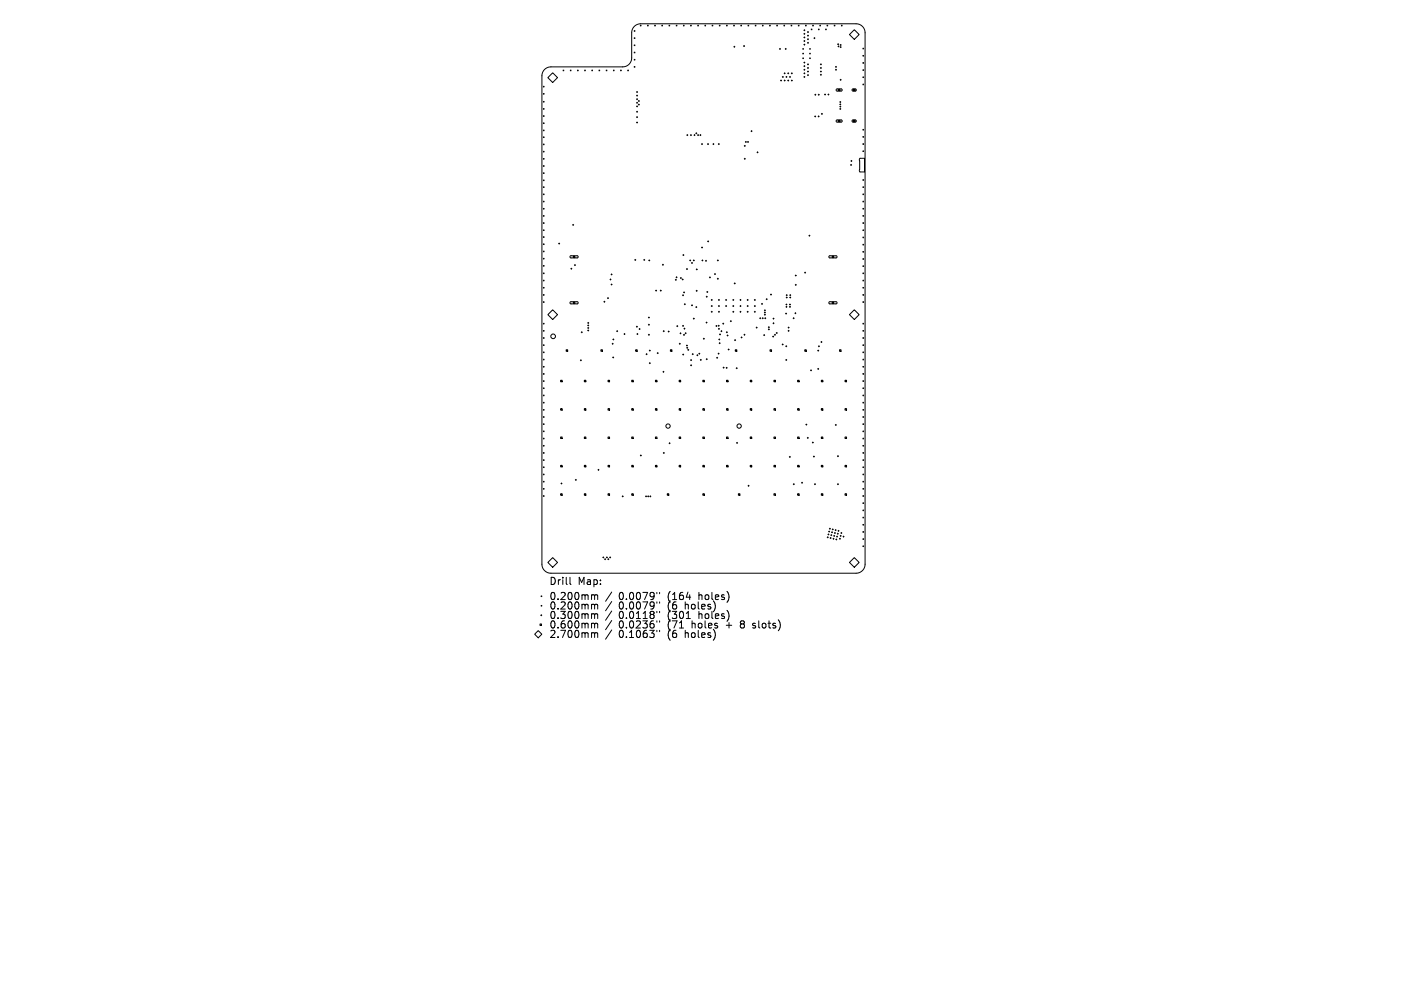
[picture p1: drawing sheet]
<svg xmlns="http://www.w3.org/2000/svg" width="297mm" height="210mm" viewBox="0 0 297 210" stroke-linecap="round" stroke-linejoin="round" font-family="sans-serif">
<defs><g id="words">
<g font-size="2.1">
<text x="115.9" y="123.7">Drill</text>
<text x="122" y="123.7">Map:</text>
<text x="115.9" y="126.8">0.200mm</text>
<text x="115.9" y="128.8">0.200mm</text>
<text x="115.9" y="130.8">0.300mm</text>
<text x="130.6" y="126.8">0.0079&quot;</text>
<text x="130.6" y="128.8">0.0079&quot;</text>
<text x="130.6" y="130.8">0.0118&quot;</text>
<text x="141" y="126.8">(164</text>
<text x="141" y="128.8">(6</text>
<text x="141" y="130.8">(301</text>
<text x="144.8" y="128.8">holes)</text>
<text x="147.7" y="126.8">holes)</text>
<text x="147.7" y="130.8">holes)</text>
<text x="115.9" y="132.8">0.600mm</text>
<text x="115.9" y="134.8">2.700mm</text>
<text x="130.6" y="132.8">0.0236&quot;</text>
<text x="130.6" y="134.8">0.1063&quot;</text>
<text x="141" y="132.8">(71</text>
<text x="141" y="134.8">(6</text>
<text x="144.8" y="134.8">holes)</text>
<text x="146.2" y="132.8">holes</text>
<text x="153.6" y="132.8">+</text>
<text x="156.8" y="132.8">8</text>
<text x="159.5" y="132.8">slots)</text>
</g>
</g></defs>
<g fill="none" stroke="#000" stroke-width=".21">
<path d="M114.7 18.2l.1 .2M114.7 19.7l.1 .2M114.8 18.2l-.1 .2M114.8 19.7l-.1 .2M114.9 14.7l.7-.5 .7-.1h15.1a1.89 1.89 0 0 0 1.9-1.9v-5.3a1.9 1.9 0 0 1 1.9-1.9h45.5a1.89 1.89 0 0 1 1.9 1.9v112.2a1.9 1.9 0 0 1-1.9 1.9h-64.4a1.89 1.89 0 0 1-1.9-1.9v-103.1l.1-.6zM115.6 16.4l1.1-1 1 1-1 1zM118.9 14.8l.1 .1M119 14.8l-.1 .1M120.4 14.8l.1 .1M120.5 14.8l-.1 .1M121.9 14.8l.1 .1M122 14.8l-.1 .1"/>
<path d="M123.4 14.8l.2 .1M123.6 14.8l-.2 .1M124.9 14.8l.2 .1M125.1 14.8l-.2 .1M126.4 14.8l.2 .1M126.6 14.8l-.2 .1M128 14.8l.1 .1M128.1 14.8l-.1 .1M129.5 14.8l.1 .1M129.6 14.8l-.1 .1M131 14.8l.1 .1M131.1 14.8l-.1 .1"/>
<path d="M132.5 14.8l.2 .1M132.7 14.8l-.2 .1M133.9 6.5l.1 .1M133.9 8l.1 .1M133.9 9.5l.1 .1M133.9 11l.1 .2M133.9 12.5l.1 .2M133.9 14l.1 .2M134 6.5l-.1 .1M134 8l-.1 .1M134 9.5l-.1 .1M134 11l-.1 .2"/>
<path d="M134 12.5l-.1 .2M134 14l-.1 .2M134.4 19.4h.2M134.5 19.3v.2M135.2 5.3l.1 .2M135.3 5.3l-.1 .2M136.7 5.3l.1 .2M136.8 5.3l-.1 .2M138.2 5.3l.1 .2M138.3 5.3l-.1 .2M139.7 5.3l.2 .2M139.9 5.3l-.2 .2"/>
<path d="M141.2 5.3l.2 .2M141.4 5.3l-.2 .2M142.7 5.3l.2 .2M142.9 5.3l-.2 .2M144.3 5.3l.1 .2M144.4 5.3l-.1 .2M145.8 5.3l.1 .2M145.9 5.3l-.1 .2M147.3 5.3l.1 .2M147.4 5.3l-.1 .2M148.8 5.3l.2 .2M149 5.3l-.2 .2"/>
<path d="M150.3 5.3l.2 .2M150.5 5.3l-.2 .2M151.8 5.3l.2 .2M152 5.3l-.2 .2M153.4 5.3l.1 .2M153.5 5.3l-.1 .2M154.9 5.3l.1 .2M154.9 9.9h.2M155 5.3l-.1 .2M155 9.8v.2M156.4 5.3l.1 .2M156.5 5.3l-.1 .2"/>
<path d="M157 9.7h.2M157.1 9.6v.2M157.9 5.3l.2 .2M158.1 5.3l-.2 .2M159.4 5.3l.2 .2M159.6 5.3l-.2 .2M160.9 5.3l.2 .2M161.1 5.3l-.2 .2M162.4 5.3l.2 .2M162.6 5.3l-.2 .2M164 5.3l.1 .2M164.1 5.3l-.1 .2"/>
<path d="M164.5 10.3h.3M164.6 10.2v.2M164.8 17h.2M164.9 16.9v.2M165.1 16.2h.3M165.3 16.1v.3M165.5 5.3l.1 .2M165.5 17h.2M165.5 15.5h.2M165.6 5.3l-.1 .2M165.6 15.4v.2M165.6 16.9v.2"/>
<path d="M165.7 10.3h.3M165.9 10.2v.2M165.9 16.2h.2M166 16.1v.3M166.3 17h.2M166.3 15.5h.2M166.4 15.4v.2M166.4 16.9v.2M166.7 16.2h.2M166.8 16.1v.3M167 5.3l.1 .2M167 17h.3"/>
<path d="M167 15.5h.3M167.1 5.3l-.1 .2M167.1 15.4v.2M167.1 16.9v.2M168.5 5.3l.2 .2M168.7 5.3l-.2 .2M169.7 16.2h.2M169.7 15.5h.2M169.7 6.4h.2M169.7 7.1h.2M169.7 7.9h.2M169.7 8.7h.2"/>
<path d="M169.7 9.4h.2M169.7 13.2h.2M169.7 14h.2M169.7 14.7h.2M169.8 6.3v.2M169.8 7v.3M169.8 7.8v.2M169.8 8.5v.3M169.8 9.3v.2M169.8 13.1v.2M169.8 13.8v.3M169.8 14.6v.2"/>
<path d="M169.8 15.4v.2M169.8 16.1v.3M170 5.3l.2 .2M170.2 5.3l-.2 .2M170.4 6.8h.3M170.4 7.5h.3M170.4 8.3h.3M170.4 9h.3M170.4 13.6h.3M170.4 14.3h.3M170.4 15.1h.3M170.4 15.9h.3"/>
<path d="M170.6 6.6v.3M170.6 7.4v.2M170.6 8.2v.2M170.6 8.9v.2M170.6 13.5v.2M170.6 14.2v.3M170.6 15v.2M170.6 15.7v.3M171.2 6.1l.2 .2M171.4 6.1l-.2 .2M171.5 5.3l.2 .2M171.7 5.3l-.2 .2"/>
<path d="M171.8 8.1h.2M171.9 7.9v.3M172 20h.2M172.1 19.9v.2M172.7 20h.2M172.8 6.1l.1 .2M172.8 19.9v.2M172.9 6.1l-.1 .2M173.1 5.3l.1 .2M173.2 13.6h.2M173.2 14.3h.2M173.2 15.1h.2"/>
<path d="M173.2 15.8h.2M173.2 5.3l-.1 .2M173.3 13.5v.2M173.3 14.2v.3M173.3 15v.2M173.3 15.7v.2M174 20h.3M174.2 19.8v.3M174.3 6.1l.1 .2M174.4 6.1l-.1 .2M174.6 5.3l.1 .2M174.7 5.3l-.1 .2"/>
<path d="M174.8 20h.2M174.9 19.8v.3M176.1 5.3l.1 .2M176.2 5.3l-.1 .2M176.4 14.1h.2M176.4 14.7h.2M176.5 14v.2M176.5 14.6v.2M176.6 18.8h1l.2 .2-.2 .2h-.9l-.2-.1zM176.8 9.3h.2M176.9 9.8h.2M176.9 9.2v.3"/>
<path d="M177 18.8h.3v.4h-.3zM177 9.7v.2M177.3 9.5h.3M177.3 9.9h.3M177.3 16.8h.3M177.5 9.4v.2M177.5 9.8v.3M177.5 16.7v.3M177.6 5.3l.2 .2M177.8 5.3l-.2 .2M179.3 7.3l1-1 1.1 1-1.1 1zM179.9 18.8h.7l.2 .3-.2 .1h-.6l-.1-.1z"/>
<path d="M180.1 18.8h.4v.4h-.4zM182.2 10.2l.1 .1M182.2 11.7l.1 .1M182.2 13.2l.1 .2M182.2 14.7l.1 .2M182.2 16.2l.1 .2M182.2 17.8l.1 .1M182.3 10.2l-.1 .1M182.3 11.7l-.1 .1M182.3 13.2l-.1 .2M182.3 14.7l-.1 .2M182.3 16.2l-.1 .2"/>
<path d="M182.3 17.8l-.1 .1M114.7 21.4l.1 .1M114.7 22.9l.1 .2M114.7 24.4l.1 .2M114.7 25.9l.1 .2M114.7 27.5l.1 .1M114.7 28.9l.1 .1M114.7 30.4l.1 .2M114.7 31.9l.1 .2M114.7 33.4l.1 .2M114.7 35l.1 .1M114.7 36.5l.1 .1"/>
<path d="M114.7 38l.1 .1M114.7 39.4l.1 .2M114.8 21.4l-.1 .1M114.8 22.9l-.1 .2M114.8 24.4l-.1 .2M114.8 25.9l-.1 .2M114.8 27.5l-.1 .1M114.8 28.9l-.1 .1M114.8 30.4l-.1 .2M114.8 31.9l-.1 .2M114.8 33.4l-.1 .2M114.8 35l-.1 .1"/>
<path d="M114.8 36.5l-.1 .1M114.8 38l-.1 .1M114.8 39.4l-.1 .2M134.4 20.2h.2M134.4 20.9h.2M134.4 21.7h.2M134.4 22.5h.2M134.4 23.6h.2M134.4 24.7h.2M134.4 25.9h.2M134.5 20.1v.2M134.5 20.8v.2"/>
<path d="M134.5 21.6v.2M134.5 22.3v.3M134.5 23.5v.2M134.5 24.6v.2M134.5 25.7v.3M134.7 21.3h.3M134.7 22.1h.3M134.9 21.2v.2M134.9 22v.2M145 28.5h.2M145.1 28.4v.2M145.7 28.5h.3"/>
<path d="M145.8 28.4v.2M146.5 28.5h.2M146.6 28.4v.2M146.9 28.1h.2M147 28v.3M147.3 28.5h.2M147.4 28.4v.2M147.7 28.5h.3M147.8 28.4v.2M148.1 30.4h.2M148.2 30.3v.2M149.3 30.4h.3"/>
<path d="M149.5 30.3v.2M150.5 30.4h.2M150.6 30.3v.2M151.6 30.4h.2M151.7 30.3v.2M157.1 30.8h.2M157.1 33.5h.2M157.2 30.7v.2M157.2 33.4v.2M157.3 30h.3M157.4 29.8v.3M157.8 30h.2"/>
<path d="M157.9 29.8v.3M158.5 27.7h.3M158.6 27.6v.2M159.8 32.2h.2M159.9 32v.3M172 24.6h.2M172.1 24.5v.2M172.7 24.6h.2M172.8 24.5v.2M173.4 24h.2M173.5 23.9v.2M176.6 25.4l1-.1 .2 .3-.2 .2h-.9l-.2-.2z"/>
<path d="M177 25.4h.3v.3h-.3zM177.3 21.5h.2M177.3 22h.2M177.3 23h.2M177.3 22.5h.2M177.4 21.4v.2M177.4 21.9v.2M177.4 22.9v.2M177.4 22.4v.2M179.5 34.8h.3M179.6 34h.2M179.7 34.7v.2"/>
<path d="M179.7 33.9v.2M179.9 25.4l.7-.1 .2 .3-.2 .2h-.6l-.1-.2zM180.1 25.4h.4v.3h-.4zM181.5 33.5l1-.1v2.9h-1l-.1-.2zM182.2 27.3l.1 .2M182.2 28.8l.1 .2M182.2 30.3l.1 .2M182.2 31.9l.1 .1M182.2 37.9l.1 .2M182.2 39.4l.1 .2M182.3 27.3l-.1 .2M182.3 28.8l-.1 .2"/>
<path d="M182.3 30.3l-.1 .2M182.3 31.9l-.1 .1M182.3 37.9l-.1 .2M182.3 39.4l-.1 .2M114.7 40.9l.1 .2M114.7 42.5l.1 .1M114.7 44l.1 .1M114.7 45.5l.1 .1M114.7 47l.1 .2M114.7 48.5l.1 .2M114.7 50l.1 .1M114.7 51.5l.1 .1"/>
<path d="M114.7 53l.1 .1M114.7 54.5l.1 .2M114.7 56l.1 .2M114.7 57.6l.1 .2M114.7 59.1l.1 .2M114.8 40.9l-.1 .2M114.8 42.5l-.1 .1M114.8 44l-.1 .1M114.8 45.5l-.1 .1M114.8 47l-.1 .2M114.8 48.5l-.1 .2M114.8 50l-.1 .1"/>
<path d="M114.8 51.5l-.1 .1M114.8 53l-.1 .1M114.8 54.5l-.1 .2M114.8 56l-.1 .2M114.8 57.6l-.1 .2M114.8 59.1l-.1 .2M117.9 51.4h.2M118 51.3v.2M120.4 54h1.4l.2 .2-.1 .2h-1.4l-.2-.1zM120.5 56.7h.2M120.6 56.6v.2M120.9 47.5h.2"/>
<path d="M121 47.4v.2M121 54h.3v.4h-.3zM121.3 56h.2M121.4 55.8v.3M128.8 59h.2M128.9 58.9v.2M129 57.9h.2M129.1 57.8v.2M129.1 59.9v.3M134 54.9h.2M134.1 54.7v.3M135.9 54.9h.2"/>
<path d="M136 54.7v.3M136.9 55h.3M137.1 54.9v.2M139.8 55.9h.2M139.9 55.8v.2M142.6 59.1h.2M142.7 58.9v.3M142.7 58.5h.2M142.8 58.4v.2M143.6 58.7h.2M143.7 58.6v.2M144 59h.2"/>
<path d="M144.1 58.9v.2M144.1 53.8h.3M144.3 53.7v.2M144.9 56.8h.2M145 56.7v.2M145.6 55h.2M145.7 54.9v.2M146 55.5h.2M146.1 55.4v.2M146.3 55h.3M146.5 54.9v.2M147 56.9h.2"/>
<path d="M147.1 56.7v.3M148.1 52.2h.2M148.2 55h.2M148.2 52.1v.3M148.3 54.9v.2M148.9 55.1h.2M149 54.9v.3M149.4 51h.2M149.5 50.8v.3M149.7 58.5h.3M149.9 58.4v.3M150.8 57.8h.2"/>
<path d="M150.9 57.7v.3M151.4 55h.2M151.4 58.8h.2M151.5 54.9v.2M151.5 58.7v.2M155 59.8h.2M155.1 59.7v.2M167.9 58.2h.2M168 58v.3M169.8 57.5h.3M170 57.4v.3M170.7 49.7h.3"/>
<path d="M170.9 49.6v.3M175 54h1.5l.2 .2-.2 .2h-1.3l-.2-.1zM175.7 54h.3v.4h-.3zM182.2 54.6l.1 .1M182.2 56.1l.1 .2M182.2 57.6l.1 .2M182.2 59.1l.1 .2M182.2 40.9l.1 .2M182.2 42.5l.1 .1M182.2 44l.1 .1M182.2 45.5l.1 .1M182.2 47l.1 .2"/>
<path d="M182.2 48.5l.1 .2M182.2 50l.1 .2M182.2 51.6l.1 .1M182.2 53.1l.1 .1M182.3 40.9l-.1 .2M182.3 42.5l-.1 .1M182.3 44l-.1 .1M182.3 45.5l-.1 .1M182.3 47l-.1 .2M182.3 48.5l-.1 .2M182.3 50l-.1 .2M182.3 51.6l-.1 .1"/>
<path d="M182.3 53.1l-.1 .1M182.3 54.6l-.1 .1M182.3 56.1l-.1 .2M182.3 57.6l-.1 .2M182.3 59.1l-.1 .2M114.7 60.7l.1 .1M114.7 62.2l.1 .1M114.7 63.7l.1 .1M114.7 68.2l.1 .2M114.7 69.7l.1 .2M114.7 71.3l.1 .1M114.7 72.8l.1 .1"/>
<path d="M114.7 74.3l.1 .1M114.7 75.8l.1 .2M114.7 77.3l.1 .2M114.7 78.8l.1 .2M114.8 60.7l-.1 .1M114.8 62.2l-.1 .1M114.8 63.7l-.1 .1M114.8 68.2l-.1 .2M114.8 69.7l-.1 .2M114.8 71.3l-.1 .1M114.8 72.8l-.1 .1M114.8 74.3l-.1 .1"/>
<path d="M114.8 75.8l-.1 .2M114.8 77.3l-.1 .2M114.8 78.8l-.1 .2M115.6 66.4l1.1-1 1 1-1 1zM119.5 73.8h.3v.3h-.3zM120.4 63.8l1.4-.1 .2 .2-.2 .2h-1.3l-.2-.1zM121 63.8h.3v.3h-.3zM122.5 76h.2M122.6 75.9v.3M122.7 70.1h.2M122.8 70v.2M124.1 68.2h.2"/>
<path d="M124.1 68.7h.2M124.1 69.2h.2M124.1 69.7h.2M124.2 68v.3M124.2 68.6v.2M124.2 69.1v.2M124.2 69.6v.3M126.8 73.8h.4v.3h-.4zM127.5 63.7h.2M127.6 63.6v.2M128.2 62.9h.3M128.3 62.8v.2"/>
<path d="M129 60h.2M129.2 72.6h.2M129.3 72.4v.3M129.3 75.4h.3M129.4 71.6h.2M129.4 75.3v.3M129.5 71.5v.3M130.2 69.9h.2M130.3 69.8v.2M131.7 70.5h.2M131.8 70.4v.2M134.2 73.8h.3v.3h-.3z"/>
<path d="M134.3 69h.3M134.4 70.5h.3M134.4 68.8v.3M134.6 70.4v.2M134.9 69.4h.2M135 69.3v.3M136.4 74.8h.2M136.5 74.6v.3M136.9 67h.2M136.9 68.5h.2M136.9 70.7h.2M137 66.9v.2"/>
<path d="M137 68.4v.2M137 70.5v.3M137.1 74h.2M137.1 76.7h.2M137.2 73.9v.2M137.2 76.5v.3M138.4 61.3h.2M138.5 61.2v.2M138.7 74.5h.3M138.8 74.4v.2M139.4 61.3h.2M139.5 61.2v.2"/>
<path d="M139.9 78.5h.3M140 69.9h.2M140 78.4v.2M140.1 69.8v.2M141 70h.3M141.1 69.9v.2M141.5 73.8h.3v.3h-.3zM142.9 68.8h.2M143 68.7v.3M143.4 72.6h.2M143.5 72.4v.3M143.5 70.4h.3"/>
<path d="M143.7 70.2v.3M144.1 62.3h.2M144.1 68.8h.2M144.1 74.8h.2M144.2 62.2v.2M144.2 68.7v.2M144.2 74.7v.2M144.3 70.7h.2M144.3 61.7h.2M144.4 69.4h.2M144.4 70.6v.2M144.4 61.6v.2"/>
<path d="M144.4 64.2h.3M144.5 69.2v.3M144.6 64.1v.2M144.6 70.3h.2M144.7 70.2v.2M144.9 72.9h.2M145 73.4h.2M145 72.8v.2M145.1 73.3v.2M145.2 73.8h.2M145.3 73.7v.3M145.8 76h.2"/>
<path d="M145.8 77.1h.2M145.9 75.9v.2M145.9 77v.2M146 64.4h.2M146.1 64.3v.3M146.1 74.8h.2M146.2 74.6v.3M146.3 67.2h.3M146.5 67.1v.3M146.9 64.8h.2M146.9 61.4h.3M147 64.7v.2"/>
<path d="M147.1 61.3v.2M147.1 75h.2M147.2 74.9v.2M147.5 74.6h.2M147.6 74.5v.3M147.8 76h.2M147.9 75.8v.3M148.5 71.5h.2M148.6 71.4v.2M149 68.1h.3M149.1 62.6h.2M149.1 75.8h.2"/>
<path d="M149.1 68v.2M149.2 62.5v.2M149.2 75.7v.2M149.2 61.6h.2M149.3 61.5v.2M150.1 63.3h.3M150.1 64.6h.3M150.1 65.8h.3M150.2 63.2v.2M150.2 64.5v.2M150.2 65.7v.2M151.1 68.8h.2"/>
<path d="M151.2 68.7v.2M151.3 75.5h.2M151.4 75.4v.2M151.6 74.6h.2M151.6 68.8h.2M151.6 63.3h.3M151.6 64.6h.3M151.6 65.8h.3M151.6 69.4h.3M151.7 74.5v.3M151.7 68.6v.3M151.7 71.6h.2"/>
<path d="M151.8 63.2v.2M151.8 64.5v.2M151.8 65.7v.2M151.8 69.3v.2M151.8 72.4h.2M151.8 71.5v.3M151.9 70.6h.2M151.9 72.3v.3M152 70.5v.2M152.2 69.9h.2M152.3 69.8v.2M152.6 68.3h.2"/>
<path d="M152.6 77.6h.3M152.7 68.2v.2M152.7 77.5v.2M153.2 63.3h.2M153.2 64.6h.2M153.3 63.2v.2M153.3 64.5v.2M153.3 77.6h.2M153.3 70.1h.2M153.4 77.5v.3M153.4 70v.2M153.5 70.8h.2"/>
<path d="M153.6 70.7v.2M153.7 73.8h.2M153.8 73.7v.2M154.2 67.8h.2M154.3 67.7v.2M154.7 63.3h.2M154.7 64.6h.2M154.7 65.8h.2M154.8 63.2v.2M154.8 64.5v.2M154.8 65.7v.2M155.1 71.8h.2"/>
<path d="M155.2 71.7v.2M155.2 73.8h.3v.3h-.3zM155.4 77.7h.2M155.5 77.6v.2M156.2 63.3h.2M156.2 64.6h.2M156.2 65.8h.2M156.3 63.2v.2M156.3 64.5v.2M156.3 65.7v.2M156.4 71.2h.2M156.5 71.1v.2"/>
<path d="M157 70.6h.3M157.2 70.5v.3M157.7 63.3h.2M157.7 64.6h.2M157.7 65.8h.2M157.8 63.2v.2M157.8 64.5v.2M157.8 65.7v.2M159.2 63.3h.3M159.2 64.6h.3M159.2 65.8h.3M159.3 63.2v.2"/>
<path d="M159.3 64.5v.2M159.3 65.7v.2M159.6 69.1h.2M159.7 69v.3M160.4 67.2h.2M160.5 67.1v.2M160.7 64.1h.3M160.9 64v.3M160.9 67.2h.2M161 67.1v.2M161.2 70.7h.2M161.3 70.6v.2"/>
<path d="M161.3 65.5h.3M161.3 66h.3M161.3 66.4h.3M161.4 67.2h.3M161.5 65.4v.2M161.5 65.8v.3M161.5 66.3v.2M161.5 67.1v.2M161.7 63.2h.3M161.8 63v.3M162.2 69.1h.2M162.2 69.5h.2"/>
<path d="M162.3 69v.2M162.3 69.4v.2M162.5 73.8h.4v.3h-.4zM162.6 62.2h.3M162.8 62.1v.2M163.1 71h.2M163.2 67.2h.2M163.2 68.2h.2M163.2 70.9v.3M163.3 67.1v.3M163.3 68.1v.2M163.5 70.7h.2"/>
<path d="M163.6 70.5v.3M163.8 70.3h.3M164 70.2v.2M165.1 72.7h.2M165.2 72.6v.2M165.8 66.2h.2M165.9 76h.2M165.9 73.1h.2M165.9 64.3h.2M165.9 64.8h.2M165.9 66.1v.2M166 62.3h.2"/>
<path d="M166 62.8h.2M166 73v.2M166 75.9v.2M166 64.2v.2M166 64.7v.2M166.1 62.2v.2M166.1 62.7v.2M166.4 69.1h.2M166.4 69.8h.2M166.5 69v.3M166.5 69.7v.2M166.6 64.3h.3"/>
<path d="M166.6 64.8h.3M166.7 62.8h.2M166.7 62.3h.2M166.8 64.2v.2M166.8 64.6v.3M166.8 62.2v.2M166.8 62.7v.2M167.4 67.2h.2M167.5 67.1v.2M167.8 66.1h.2M167.9 60.1h.2M167.9 66v.2"/>
<path d="M168 60v.2M169.9 73.8h.3v.3h-.3zM171.1 78.2h.2M171.2 78.1v.2M172.6 74h.2M172.6 77.9h.2M172.7 73.9v.2M172.7 77.8v.2M172.8 73.1h.2M172.9 73v.2M173.3 72.2h.2M173.4 72.1v.2"/>
<path d="M175 63.8l1.5-.1 .2 .2-.2 .2h-1.3l-.2-.1zM175.7 63.8h.3v.3h-.3zM177.2 73.8h.3v.3h-.3zM180.3 65.4l1.1 1-1.1 1-1-1zM182.2 60.7l.1 .1M182.2 62.2l.1 .1M182.2 63.7l.1 .1M182.2 68.2l.1 .2M182.2 69.7l.1 .2M182.2 71.3l.1 .1M182.2 72.8l.1 .1M182.2 74.3l.1 .1"/>
<path d="M182.2 75.8l.1 .2M182.2 77.3l.1 .2M182.2 78.8l.1 .2M182.3 60.7l-.1 .1M182.3 62.2l-.1 .1M182.3 63.7l-.1 .1M182.3 68.2l-.1 .2M182.3 69.7l-.1 .2M182.3 71.3l-.1 .1M182.3 72.8l-.1 .1M182.3 74.3l-.1 .1M182.3 75.8l-.1 .2"/>
<path d="M182.3 77.3l-.1 .2M182.3 78.8l-.1 .2M114.7 80.4l.1 .1M114.7 81.9l.1 .1M114.7 83.4l.1 .1M114.7 84.9l.1 .2M114.7 86.4l.1 .2M114.7 87.9l.1 .2M114.7 89.5l.1 .1M114.7 91l.1 .1M114.7 92.5l.1 .1M114.7 94l.1 .2"/>
<path d="M114.7 95.5l.1 .2M114.7 97l.1 .2M114.7 98.6l.1 .1M114.8 80.4l-.1 .1M114.8 81.9l-.1 .1M114.8 83.4l-.1 .1M114.8 84.9l-.1 .2M114.8 86.4l-.1 .2M114.8 87.9l-.1 .2M114.8 89.5l-.1 .1M114.8 91l-.1 .1M114.8 92.5l-.1 .1"/>
<path d="M114.8 94l-.1 .2M114.8 95.5l-.1 .2M114.8 97l-.1 .2M114.8 98.6l-.1 .1M118.3 80.3h.4v.3h-.4zM118.3 86.2h.4v.4h-.4zM118.3 92.2h.4v.4h-.4zM118.3 98.2h.4v.3h-.4zM123.3 80.3h.4v.3h-.4zM123.3 86.2h.4v.4h-.4zM123.3 92.2h.4v.4h-.4zM123.3 98.2h.4v.3h-.4z"/>
<path d="M126.2 99.2h.2M126.3 99.1v.2M128.3 80.3h.4v.3h-.4zM128.3 86.2h.4v.4h-.4zM128.3 92.2h.4v.4h-.4zM128.3 98.2h.4v.3h-.4zM133.4 80.3h.3v.3h-.3zM133.4 86.2h.3v.4h-.3zM133.4 92.2h.3v.4h-.3zM133.4 98.2h.3v.3h-.3zM135.2 96.1h.2M135.3 96v.2"/>
<path d="M138.4 80.3h.3v.3h-.3zM138.4 86.2h.3v.4h-.3zM138.4 92.2h.3v.4h-.3zM138.4 98.2h.3v.3h-.3zM140 95.6h.2M140.1 95.5v.2M141.2 93.6h.3M141.3 93.4v.3M143.4 80.3h.3v.3h-.3zM143.4 86.2h.3v.4h-.3zM143.4 92.2h.3v.4h-.3zM143.4 98.2h.3v.3h-.3z"/>
<path d="M148.4 80.3h.3v.3h-.3zM148.4 86.2h.3v.4h-.3zM148.4 92.2h.3v.4h-.3zM148.4 98.2h.3v.3h-.3zM153.4 80.3h.3v.3h-.3zM153.4 86.2h.3v.4h-.3zM153.4 92.2h.3v.4h-.3zM153.4 98.2h.3v.3h-.3zM155.5 93.5h.2M155.6 93.4v.2M158.4 80.3h.3v.3h-.3zM158.4 86.2h.3v.4h-.3z"/>
<path d="M158.4 92.2h.3v.4h-.3zM158.4 98.2h.3v.3h-.3zM163.4 80.3h.3v.3h-.3zM163.4 86.2h.3v.4h-.3zM163.4 92.2h.3v.4h-.3zM163.4 98.2h.3v.3h-.3zM166.6 96.4h.2M166.7 96.3v.2M168.4 80.3h.3v.3h-.3zM168.4 86.2h.3v.4h-.3zM168.4 92.2h.3v.4h-.3zM168.4 98.2h.3v.3h-.3z"/>
<path d="M170.1 89.6h.2M170.2 89.5v.2M170.4 92.4h.2M170.5 92.3v.2M171.5 93.4h.2M171.6 93.3v.2M171.7 96.4h.2M171.8 96.2v.3M173.4 80.3h.3v.3h-.3zM173.4 86.2h.3v.4h-.3zM173.4 92.2h.3v.4h-.3zM173.4 98.2h.3v.3h-.3z"/>
<path d="M176.3 89.7h.2M176.4 89.6v.2M176.8 96.3h.2M176.9 96.2v.2M178.4 80.3h.3v.3h-.3zM178.4 86.2h.3v.4h-.3zM178.4 92.2h.3v.4h-.3zM178.4 98.2h.3v.3h-.3zM182.2 80.4l.1 .1M182.2 81.9l.1 .1M182.2 83.4l.1 .1M182.2 84.9l.1 .2"/>
<path d="M182.2 86.4l.1 .2M182.2 87.9l.1 .2M182.2 89.5l.1 .1M182.2 91l.1 .1M182.2 92.5l.1 .1M182.2 94l.1 .2M182.2 95.5l.1 .2M182.2 97l.1 .2M182.2 98.6l.1 .1M182.3 80.4l-.1 .1M182.3 81.9l-.1 .1M182.3 83.4l-.1 .1"/>
<path d="M182.3 84.9l-.1 .2M182.3 86.4l-.1 .2M182.3 87.9l-.1 .2M182.3 89.5l-.1 .1M182.3 91l-.1 .1M182.3 92.5l-.1 .1M182.3 94l-.1 .2M182.3 95.5l-.1 .2M182.3 97l-.1 .2M182.3 98.6l-.1 .1M114.7 100.1l.1 .1M114.7 101.6l.1 .1"/>
<path d="M114.7 103.1l.1 .1M114.7 104.6l.1 .2M114.8 100.1l-.1 .1M114.8 101.6l-.1 .1M114.8 103.1l-.1 .1M114.8 104.6l-.1 .2M115.6 118.7l1.1-1 1 1-1 1zM118.3 104.2h.4v.3h-.4zM118.4 102h.2M118.5 101.9v.3M121.4 101.3h.3M121.6 101.2v.2"/>
<path d="M123.3 104.2h.4v.3h-.4zM127.2 117.7h.3M127.4 117.5v.3M127.6 118h.2M127.7 117.9v.2M128 117.7h.2M128.1 117.5v.3M128.3 118h.2M128.3 104.2h.4v.3h-.4zM128.4 117.9v.2M128.7 117.7h.2M128.8 117.5v.3"/>
<path d="M131.3 104.8h.3M131.4 104.7v.2M133.4 104.2h.3v.3h-.3zM136.3 104.8h.2M136.4 104.7v.2M136.7 104.8h.2M136.8 104.7v.2M137.2 104.8h.2M137.3 104.7v.2M140.9 104.2h.3v.3h-.3zM148.4 104.2h.3v.3h-.3zM155.9 104.2h.3v.3h-.3z"/>
<path d="M157.9 102.5h.2M158 102.4v.2M163.4 104.2h.3v.3h-.3zM167.4 102.2h.3M167.6 102.1v.2M168.4 104.2h.3v.3h-.3zM169.2 101.9h.2M169.3 101.8v.2M171.9 102.2h.2M172 102.1v.2M173.4 104.2h.3v.3h-.3zM174.6 113.4h.2"/>
<path d="M174.7 113.3v.2M174.8 112.8h.2M174.9 112.7v.2M174.9 112.2h.2M175 112.1v.2M175.1 111.6h.2M175.2 111.5v.2M175.2 113.6h.2M175.3 113.4v.3M175.4 113h.2M175.5 112.8v.3M175.5 112.3h.2"/>
<path d="M175.6 112.2v.3M175.7 111.7h.2M175.8 111.6v.3M175.8 113.7h.3M175.9 113.6v.2M176 113.1h.2M176.1 113v.2M176.1 112.5h.3M176.2 112.4v.2M176.3 111.9h.2M176.4 111.8v.2M176.4 113.9h.3"/>
<path d="M176.5 113.7v.3M176.6 113.3h.2M176.7 113.1v.3M176.7 112.6h.3M176.8 102.2h.2M176.8 112.5v.3M176.9 102.1v.2M176.9 112h.2M177 111.9v.3M177.2 113.7h.2M177.3 113.6v.2M177.3 113.1h.3"/>
<path d="M177.5 113v.2M177.5 112.5h.2M177.6 112.4v.2M177.9 113.3h.3M178.1 113.1v.3M178.4 104.2h.3v.3h-.3zM180.3 117.7l1.1 1-1.1 1-1-1zM182.2 100.1l.1 .1M182.2 101.6l.1 .1M182.2 103.1l.1 .1M182.2 104.6l.1 .2M182.2 106.1l.1 .2"/>
<path d="M182.2 107.6l.1 .2M182.2 109.2l.1 .1M182.2 110.7l.1 .1M182.2 112.2l.1 .1M182.2 113.7l.1 .2M182.2 115.2l.1 .2M182.3 100.1l-.1 .1M182.3 101.6l-.1 .1M182.3 103.1l-.1 .1M182.3 104.6l-.1 .2M182.3 106.1l-.1 .2M182.3 107.6l-.1 .2"/>
<path d="M182.3 109.2l-.1 .1M182.3 110.7l-.1 .1M182.3 112.2l-.1 .1M182.3 113.7l-.1 .2M182.3 115.2l-.1 .2M112.9 133.9l.7-.8 .8 .8-.8 .7zM114 131.7h.3v.3h-.3zM114.1 129.9h.3M114.2 125.8l.2 .1M114.3 129.7v.3M114.4 125.8l-.2 .1M120.3 121.8v1.3l.2 .3"/>
<path d="M125.1 125.5l.4 .3M125.1 127.5l.4 .3M125.1 129.5l.4 .3M125.1 131.5l.4 .3M125.1 133.5l.4 .3M125.5 125.8l.2-.3 .4 .1 .1 .9M125.5 125.8v.7M125.5 127.8v.7M125.5 129.8v.8M125.5 131.8v.8M125.5 133.8v.8M125.5 127.8l.2-.3 .4 .1 .1 .9"/>
<path d="M125.5 129.8l.2-.3 .4 .1 .1 1M125.5 131.8l.2-.3 .4 .1 .1 1M125.5 133.8l.2-.3 .4 .1 .1 1M129.1 125l-1.3 1.9M129.1 127l-1.3 1.9M129.1 129l-1.3 1.9M129.1 131l-1.3 1.9M129.1 133l-1.3 1.9M138.7 125v.3M138.7 127v.3M138.7 129v.3M138.7 131v.3"/>
<path d="M138.7 133v.3M139.2 125v.3M139.2 127v.3M139.2 129v.3M139.2 131v.3M139.2 133v.3M144.9 130.6h.8M158.9 132.5l.1 .1M158.9 131.6v.4"/>
<circle cx="169.5" cy="10.3" r=".08"/>
<circle cx="169.5" cy="11.3" r=".08"/>
<circle cx="169.5" cy="12.3" r=".08"/>
<circle cx="171" cy="10.3" r=".08"/>
<circle cx="171" cy="11.3" r=".08"/>
<circle cx="171" cy="12.3" r=".08"/>
<circle cx="116.8" cy="71" r=".49"/>
<circle cx="141" cy="89.9" r=".45"/>
<circle cx="156" cy="89.9" r=".45"/>
<circle cx="114.3" cy="127.9" r=".08"/>
</g>
<use href="#words"/>
</svg>
